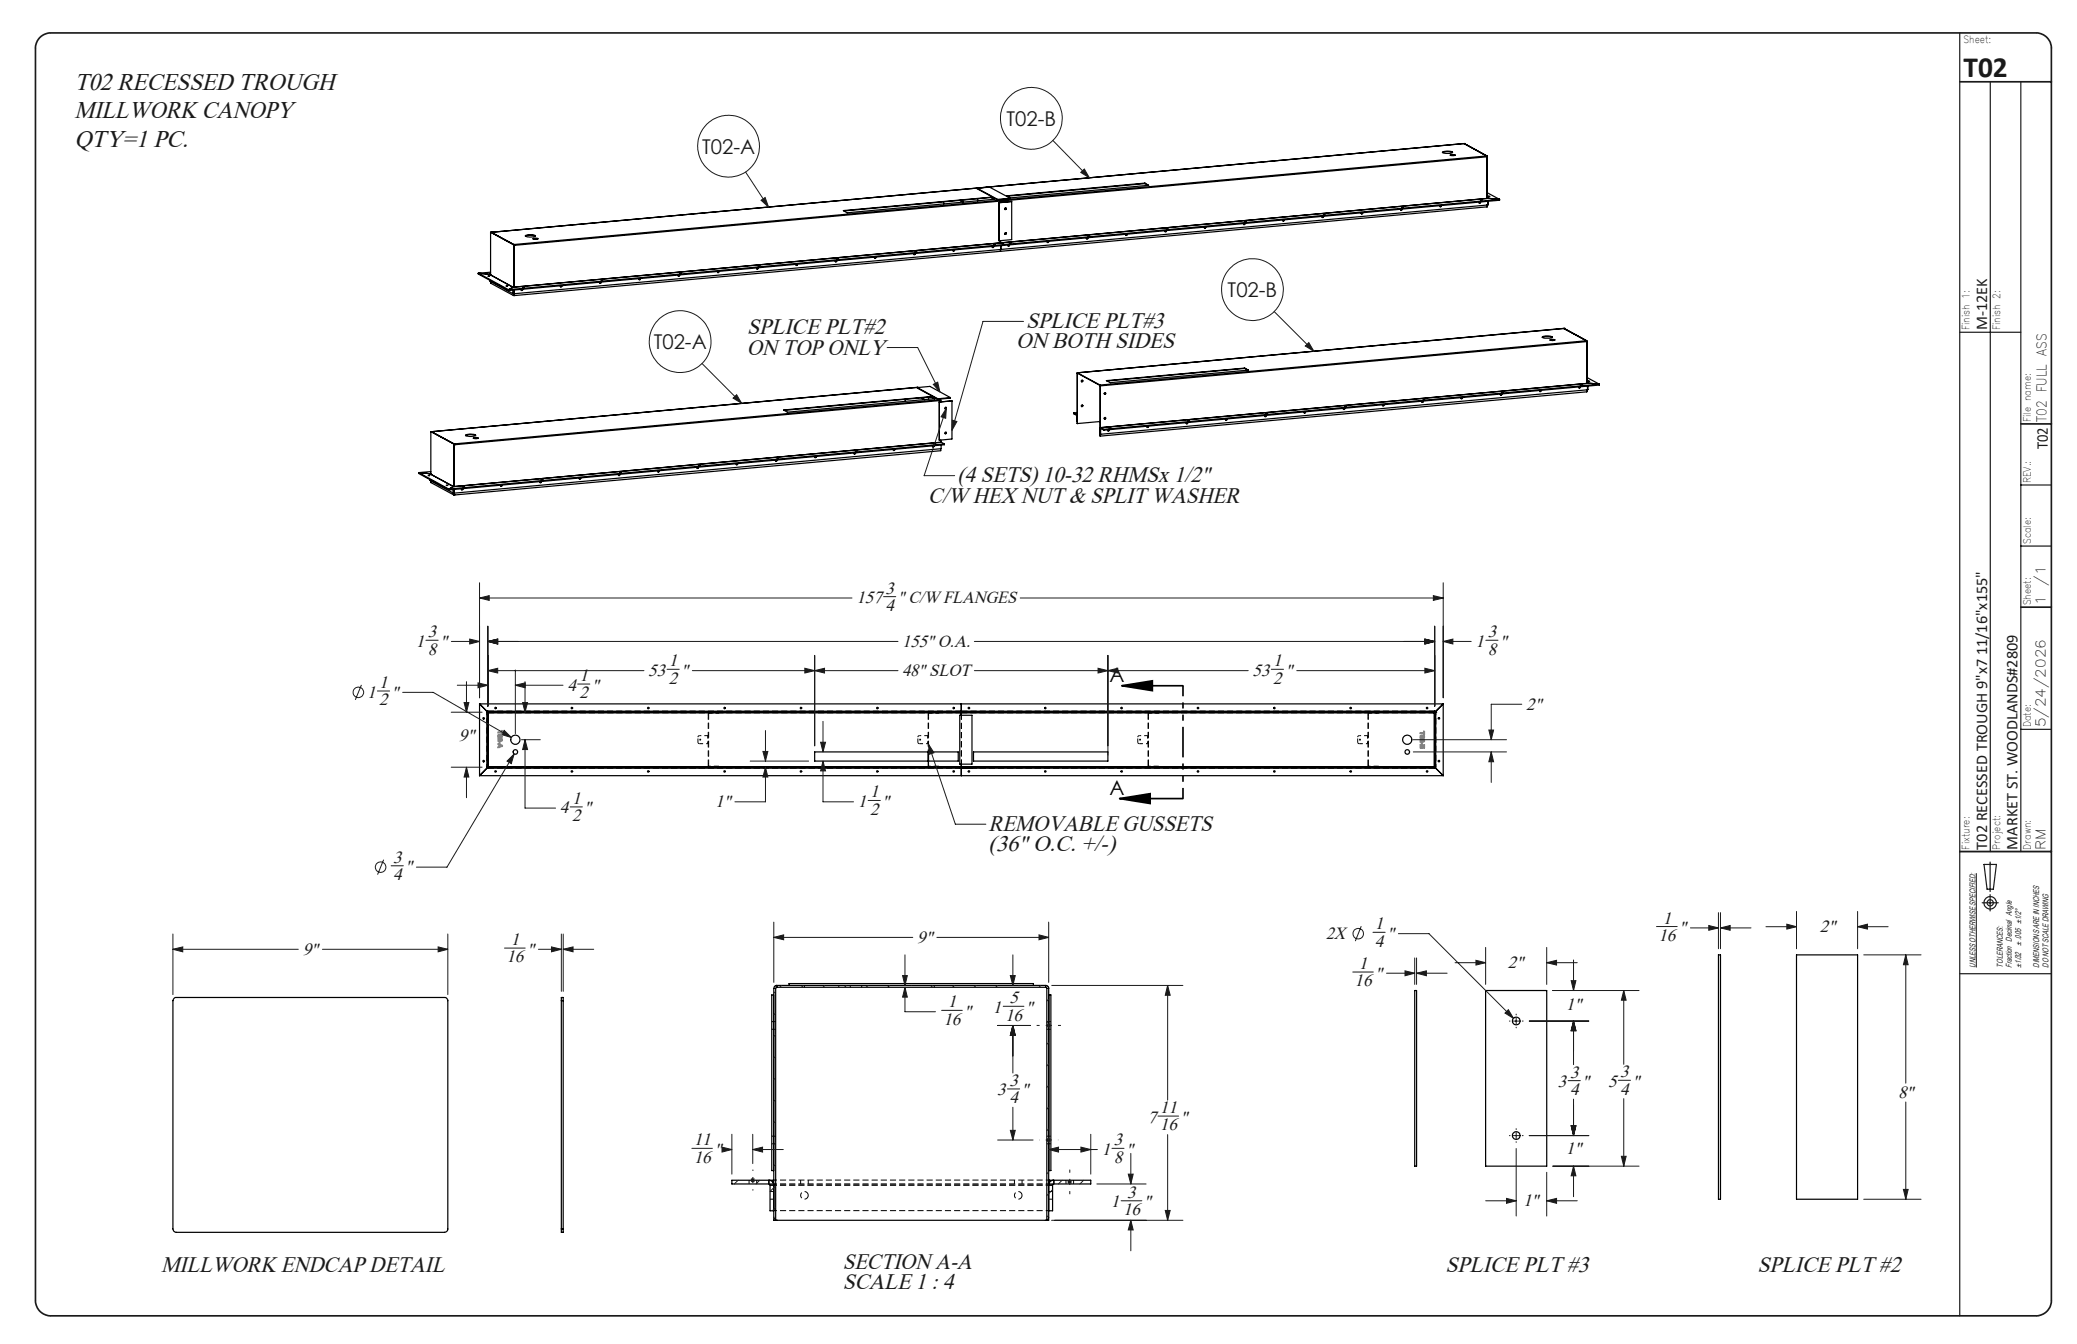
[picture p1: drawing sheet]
<svg xmlns="http://www.w3.org/2000/svg" width="432mm" height="279mm" viewBox="0 0 432 279" stroke-linecap="round" stroke-linejoin="round" font-family="sans-serif">
<defs><g id="words">
<text font-size="6.1" fill="#191924" x="408.2" y="16.1">T02</text>
<g font-size="5.1" fill="#191924">
<text x="15.5" y="18.7">T02 RECESSED TROUGH</text>
<text x="15.5" y="24.6">MILLWORK CANOPY</text>
<text x="15.5" y="30.5">QTY=1 PC.</text>
</g>
<g font-size="4.7" fill="#191924">
<text x="155.3" y="69.5">SPLICE PLT#2</text>
<text x="213.4" y="68.3">SPLICE PLT#3</text>
<text x="155.3" y="73.7">ON TOP ONLY</text>
<text x="211.3" y="72.4">ON BOTH SIDES</text>
<text x="199" y="100.3">(4 SETS) 10-32 RHMSx 1/2&quot;</text>
<text x="193" y="104.5">C/W HEX NUT &amp; SPLIT WASHER</text>
<text x="205.5" y="172.8">REMOVABLE GUSSETS</text>
<text x="205.5" y="177">(36&quot; O.C. +/-)</text>
<text x="175.2" y="263.9">SECTION A-A</text>
<text x="33.5" y="264.3">MILLWORK ENDCAP DETAIL</text>
<text x="175.2" y="268.1">SCALE 1 : 4</text>
<text x="300.5" y="264.3">SPLICE PLT #3</text>
<text x="365.4" y="264.3">SPLICE PLT #2</text>
</g>
<g font-size="4.2" fill="#191924">
<text x="209.3" y="26.2">T02-B</text>
<text x="146" y="31.9">T02-A</text>
<text x="255.2" y="61.8">T02-B</text>
<text x="135.9" y="72.6">T02-A</text>
</g>
<g font-size="4.2">
<text x="230.6" y="141.7">A</text>
<text x="230.6" y="165.2">A</text>
</g>
<g font-size="3.7" fill="#191924">
<text x="178" y="125.4">157</text>
<text x="184.1" y="123.4">3</text>
<text x="186.6" y="125.4">&quot; C/W FLANGES</text>
<text x="184.1" y="127">4</text>
<text x="86.4" y="134.5">1</text>
<text x="89" y="136.1">8</text>
<text x="89" y="132.5">3</text>
<text x="91.5" y="134.5">&quot;</text>
<text x="187.6" y="134.5">155&quot; O.A.</text>
<text x="306.8" y="134.5">1</text>
<text x="309.3" y="132.5">3</text>
<text x="309.3" y="136.1">8</text>
<text x="311.8" y="134.5">&quot;</text>
<text x="78.9" y="143">1</text>
<text x="118" y="143.6">4</text>
<text x="120.5" y="141.6">1</text>
<text x="123" y="143.6">&quot;</text>
<text x="134.8" y="140.5">53</text>
<text x="139.1" y="138.5">1</text>
<text x="139.1" y="142.1">2</text>
<text x="141.6" y="140.5">&quot;</text>
<text x="187.5" y="140.5">48&quot; SLOT</text>
<text x="260.4" y="140.5">53</text>
<text x="264.7" y="138.5">1</text>
<text x="264.7" y="142.1">2</text>
<text x="267.2" y="140.5">&quot;</text>
<text x="76.3" y="145">1</text>
<text x="78.9" y="146.6">2</text>
<text x="81.4" y="145">&quot;</text>
<text x="120.5" y="145.2">2</text>
<text x="317.3" y="147.5">2&quot;</text>
<text x="95.4" y="154">9&quot;</text>
<text x="118.9" y="167.1">1</text>
<text x="148.7" y="167.8">1&quot;</text>
<text x="178.4" y="167.8">1</text>
<text x="180.9" y="165.8">1</text>
<text x="183.4" y="167.8">&quot;</text>
<text x="116.4" y="169.1">4</text>
<text x="118.9" y="170.7">2</text>
<text x="121.5" y="169.1">&quot;</text>
<text x="180.9" y="169.4">2</text>
<text x="81.7" y="179.4">3</text>
<text x="81.7" y="183">4</text>
<text x="84.2" y="181.4">&quot;</text>
<text x="106.2" y="196.5">1</text>
<text x="190.7" y="196">9&quot;</text>
<text x="275.7" y="195.2">2X</text>
<text x="285.8" y="193.2">1</text>
<text x="285.8" y="196.8">4</text>
<text x="288.4" y="195.2">&quot;</text>
<text x="344.8" y="195.6">16</text>
<text x="345.7" y="192">1</text>
<text x="349.1" y="194">&quot;</text>
<text x="378.3" y="193.7">2&quot;</text>
<text x="62.9" y="198.5">9&quot;</text>
<text x="105.3" y="200.1">16</text>
<text x="109.6" y="198.5">&quot;</text>
<text x="282.5" y="201.4">1</text>
<text x="285.9" y="203.4">&quot;</text>
<text x="313.5" y="201.2">2&quot;</text>
<text x="197" y="209.4">1</text>
<text x="209.8" y="208.6">5</text>
<text x="281.6" y="205">16</text>
<text x="325.5" y="209.9">1&quot;</text>
<text x="196.2" y="213">16</text>
<text x="200.4" y="211.4">&quot;</text>
<text x="206.4" y="210.5">1</text>
<text x="209" y="212.2">16</text>
<text x="213.3" y="210.5">&quot;</text>
<text x="207.3" y="227.7">3</text>
<text x="209.8" y="225.7">3</text>
<text x="212.4" y="227.7">&quot;</text>
<text x="323.9" y="226">3</text>
<text x="326.4" y="227.6">4</text>
<text x="326.4" y="224">3</text>
<text x="328.9" y="226">&quot;</text>
<text x="334.3" y="225.9">5</text>
<text x="336.8" y="223.9">3</text>
<text x="336.8" y="227.5">4</text>
<text x="339.4" y="225.9">&quot;</text>
<text x="209.8" y="229.3">4</text>
<text x="238.6" y="233.4">7</text>
<text x="241.1" y="231.4">11</text>
<text x="245.4" y="233.4">&quot;</text>
<text x="394.6" y="228.2">8&quot;</text>
<text x="144.2" y="238.1">11</text>
<text x="231.6" y="238.1">3</text>
<text x="241.1" y="235">16</text>
<text x="325.5" y="239.9">1&quot;</text>
<text x="144.2" y="241.7">16</text>
<text x="148.5" y="240.1">&quot;</text>
<text x="229" y="240.1">1</text>
<text x="231.6" y="241.7">8</text>
<text x="234.1" y="240.1">&quot;</text>
<text x="231" y="251">1</text>
<text x="234.4" y="249">3</text>
<text x="237.8" y="251">&quot;</text>
<text x="316.6" y="250.7">1&quot;</text>
<text x="233.5" y="252.6">16</text>
</g>
<g font-size="3.4" fill="#191924">
<text x="413.1" y="68.7" transform="rotate(-90 413.1 68.7)">M-12EK</text>
<text x="425.7" y="93.4" transform="rotate(-90 425.7 93.4)">T02</text>
<text x="413.1" y="176.6" transform="rotate(-90 413.1 176.6)">T02 RECESSED TROUGH 9&quot;x7 11/16&quot;x155&quot;</text>
<text x="419.4" y="176.6" transform="rotate(-90 419.4 176.6)">MARKET ST. WOODLANDS#2809</text>
</g>
<g font-size="2.8" fill="#191924">
<text x="425.5" y="87.7" transform="rotate(-90 425.5 87.7)">T02 FULL ASS</text>
<text x="425.2" y="125.8" transform="rotate(-90 425.2 125.8)">1</text>
<text x="425.2" y="121.7" transform="rotate(-90 425.2 121.7)">/1</text>
<text x="425.2" y="151.2" transform="rotate(-90 425.2 151.2)">5/24/2026</text>
<text x="425.2" y="176.6" transform="rotate(-90 425.2 176.6)">RM</text>
</g>
<g font-size="2.1" fill="#191924">
<text x="408.2" y="8.9">Sheet:</text>
<text x="409.5" y="68.7" transform="rotate(-90 409.5 68.7)">Finish 1:</text>
<text x="415.8" y="68.7" transform="rotate(-90 415.8 68.7)">Finish 2:</text>
<text x="422.2" y="87.7" transform="rotate(-90 422.2 87.7)">File name:</text>
<text x="422.2" y="100.4" transform="rotate(-90 422.2 100.4)">REV.:</text>
<text x="422.2" y="113.1" transform="rotate(-90 422.2 113.1)">Scale:</text>
<text x="422.2" y="125.8" transform="rotate(-90 422.2 125.8)">Sheet:</text>
<text x="422.2" y="151.2" transform="rotate(-90 422.2 151.2)">Date:</text>
<text x="409.5" y="176.6" transform="rotate(-90 409.5 176.6)">Fixture:</text>
<text x="415.8" y="176.6" transform="rotate(-90 415.8 176.6)">Project:</text>
<text x="422.2" y="176.6" transform="rotate(-90 422.2 176.6)">Drawn:</text>
</g>
<g font-size="1.7" fill="#191924">
<text x="420.2" y="196.6" transform="rotate(-90 420.2 196.6)">± .005 ±1/2°</text>
<text x="410.7" y="201.1" transform="rotate(-90 410.7 201.1)">UNLESS OTHERWISE SPECIFIED:</text>
<text x="416.4" y="201.1" transform="rotate(-90 416.4 201.1)">TOLERANCES:</text>
<text x="418.3" y="201.1" transform="rotate(-90 418.3 201.1)">Fraction Decimal Angle</text>
<text x="420.2" y="201.1" transform="rotate(-90 420.2 201.1)">±1/32</text>
<text x="424" y="201.1" transform="rotate(-90 424 201.1)">DIMENSIONS ARE IN INCHES</text>
<text x="425.9" y="201.1" transform="rotate(-90 425.9 201.1)">DO NOT SCALE DRAWING</text>
</g>
</g></defs>
<g fill="none" stroke="#191924" stroke-width=".21">
<path d="M155 35.8l4.8 7.2M218.9 29.2l7.6 7.8M224.7 35.8l.7-.7 1.1 1.9zM158.2 41.6l.9-.5 .7 1.9zM145.9 75.6l8.3 8.3M184.4 72.2h6.4l4.6 9.3M194 79.9l.9-.5 .5 2.1zM212.8 66.8h-8.4l-6.5 22.7M264.9 64.8l8.3 8.2M271.4 71.9l.7-.7 1.1 1.8zM152.4 82.8l.7-.7 1.1 1.8zM196.7 84.9l-.1 2.1-.9-.4z"/>
<path d="M196.7 84.9l-4.6 14h6.4M198 87.3l.9 .3-1 1.9zM88.5 133.1h2.6M93.8 133.3h5.9M97.6 132.9l2.1 .4-2.1 .6zM99.7 124.3l2-.5v1zM99.7 121.1v24M99.7 124.3h77.4M101.4 133.3l2.1-.4v1zM101.4 139.4l2.1-.5v1zM101.4 130.2v16.6M101.4 133.3h85.3"/>
<path d="M101.4 139.4h32.5M107.1 139.3v13.2M138.7 139.1h2.5M143.9 139.4h42.8M167.3 138.9l2.1 .5-2.1 .5zM169.4 139.4l2-.5v1zM169.4 136.2v18.8M183.7 124h2.5M202.6 133.3h95.7M202.6 139.4h56.9M212.1 124.3h87.9M228.3 138.9l2 .5-2 .5z"/>
<path d="M230.3 139.4l2.1-.5v1zM230.3 136.2v20.8M264.3 139.1h2.5M269.6 139.4h28.7M296.2 132.9l2.1 .4-2.1 .6zM296.2 138.9l2.1 .5-2.1 .5zM298 123.8l2 .5-2 .5zM298.3 130.2v16.6M300 133.3l2-.4v1zM300 133.3h5.9M300 121.1v24M308.9 133.1h2.5"/>
<path d="M75.1 142.4l-1.2 3.1M78.5 143.7h2.5M83.7 143.9h6.4l16.2 9.4M93.8 148.1h6.4M93.8 159.5h6.4M95.1 142.5h6.3M96.5 146h1l-.5 2.1zM97 159.5l.5 2h-1zM97 141.7v6.4M97 159.5v6.3M99.4 142l2 .5-2 .5zM104.8 151.8l1.5 1.5-2-.6z"/>
<path d="M105.4 158.2l1.5-1.5-.6 2.1zM106.9 156.7l-14 23.6h-6.3M107.1 142.5l2.1-.5v1zM107.1 142.5h10M108.4 153.8h3.9M108.7 146h1l-.6 2.1zM109.1 153.8l.6 2h-1zM109.1 153.8v14.2h6.4M109.1 141.7v6.4M120.1 142.2h2.5M156 158.2h12.1M158.6 156.2h1l-.5 2z"/>
<path d="M159.1 159.5l.5 2h-1zM159.1 159.5v7.2h-6.3M159.1 151.9v6.3M170.6 154.3h1l-.5 2zM171.1 158.2l.5 2.1h-1zM171.1 158.2v8.5h6.3M171.1 150v6.3M193 154.7l1.2 1.8-1 .3zM193 154.7l5.6 16.6h6.4M293.8 156.3h19.4M293.8 153.8h19.4M309.5 151.8h1l-.5 2z"/>
<path d="M310 156.3l.5 2.1h-1zM310 156.3v6.4M316.4 146.4h-6.4v7.4M79.8 178.7l-1.3 3.1M81.3 180h2.6M118.5 167.7h2.6M180.5 166.4h2.5M35.9 197.3l2.1-.5v1.1zM35.9 194.2v12.6M35.9 197.3h26.1M67 197.3h26.1M91.1 196.8l2 .5-2 .6z"/>
<path d="M93.1 194.2v12.6M104.9 197.1h4.3M111.9 197.3h4.8M114.7 196.8l2 .5-2 .6zM116.7 194.2v11.9M117.1 197.3l2-.5v1.1zM117.1 197.3h6.3M117.1 194.2v11.9M160.9 194.9l2-.6v1.1zM160.9 191.7v12.5M160.9 194.9h28.9M188.1 198.5v6.4"/>
<path d="M194.8 194.9h23.2M210.6 198.5v6.4M216 194.3l2 .6-2 .5zM218 191.7v12.5M283 192.5l-1.2 3.2M285.4 193.8h2.6M290.7 194.1h6.4l17.5 17.6M294.1 199.1v5.5M294.5 199.1v5.5M306.8 199.6l2.1 .5-2.1 .5zM308.9 197v7.6M321.6 197v7.6"/>
<path d="M327.1 199.6v6.3M344.4 192.6h4.3M351.4 192.9h5.9M355.2 192.4l2.1 .5-2.1 .5zM357.3 189.7v7.5M357.7 192.9l2-.5v1zM357.7 189.7v7.5M357.7 192.9h6.3M367.1 192.7h6.4M371.5 192.1l2 .6-2 .4zM373.5 189.5v7.7M386.2 192.7l2-.6v1z"/>
<path d="M386.2 189.5v7.7M386.2 192.7h6.3M387.5 198.5h11.9M396.2 198.5l.5 2.1h-1zM396.2 198.5v26.7M410.9 181.5v19.6M161.3 206.1l-.4 .4M161.3 210.6l-.4 .4M161.3 215.1l-.4 .4M161.3 219.6l-.4 .4M162.5 204.9l-.4 .3M167 204.9l-.4 .3"/>
<path d="M171.5 204.9l-.4 .3M176 204.9l-.4 .3M180.5 204.9l-.4 .3M185 204.9l-.4 .3M187.6 202.8h1l-.5 2.1zM188.1 205.2l.5 2.1h-1zM188.1 205.2v5.1h6.4M189.4 204.9h.1M193.9 204.9l-.4 .3M195.8 210h4.3M198.4 204.9l-.4 .3M202.9 204.9l-.4 .3"/>
<path d="M207.4 204.9l-.4 .3M207.4 213.2h6.8M208.6 209.2h4.3M210 202.8h1.1l-.5 2.1zM210.6 213.2l.5 2h-1.1zM210.6 213.2v9.9M211.9 204.9h-.1M216.4 204.9l-.4 .3M217.5 213.2h1M217.7 212.8l.7 .7M218 207.7l-.4 .4M218 212.2l-.4 .4"/>
<path d="M218 216.7l-.4 .4M218 212.7v1M218.4 212.8l-.7 .7M218.7 204.9h27.2M242.7 204.9l.6 2h-1zM242.7 204.9v23.8M281.2 202.1h4.3M288.3 202.3h5.8M292.1 201.8l2 .5-2 .5zM294.5 202.3l2-.5v1zM294.5 202.3h6.3M302.5 200.1h6.4"/>
<path d="M312.9 210.6l.7-.7 1 1.8zM313.8 212.3h.1M314.6 212.3h1.2M315.2 210.8v.2M315.2 211.6v1.3M315.2 213.5v.2M316.5 212.3h.2M317.9 212.3h12.4M321.6 200.1l2-.5v1zM321.6 200.1h6.3M322.8 205.9h17.9M326.6 203.9h1l-.5 2z"/>
<path d="M327.1 212.3l.5 2h-1zM327.1 212.3v9M337.6 205.9l.5 2h-1zM337.6 205.9v15.4M143.8 238.7h4.3M150.1 238.5l2.1 .5-2.1 .5zM150.8 239h1.4M152.2 235.8v8.3M156.5 239l2-.5v1zM156.5 235.8v6.1M156.5 239h6.3M161.3 224l-.4 .4"/>
<path d="M161.3 228.6l-.4 .4M161.3 233l-.4 .4M161.3 237.5l-.4 .4M207.4 237h7.4M209.4 226.4h2.6M210 235h1.1l-.5 2zM210.6 230.2v6.8M217.5 237h1M217.7 236.6l.7 .7M218 239l2.1-.5v1zM218 221.2l-.4 .4M218 225.7l-.4 .4"/>
<path d="M218 230.2l-.4 .4M218 234.7l-.4 .4M218 236.5v1M218 239h10.1M218.4 236.6l-.7 .7M224.7 238.5l2.1 .5-2.1 .5zM226.8 235.8v8.3M231.2 238.7h2.5M235.1 239.8v6.3M240.7 232h4.3M242.7 235.9v17.8M313.8 236.1h.1"/>
<path d="M314.6 236.1h1.2M315.2 234.6v.2M315.2 235.4v1.3M315.2 237.3v.2M315.2 238.8v14M316.5 236.1h.2M317.9 236.1h12.4M326 224.6h2.5M326.6 234h1l-.5 2.1zM327.1 228.5v7.6M336.4 224.6h2.6M337.6 228.4v14"/>
<path d="M396.2 229.1v20.2M153.5 245.4l-.9 .7M156 245.4h1M156.1 245l.7 .7M156.5 244.8v1.1M156.8 245l-.7 .7M157.9 245.4l-.7 .7M161.3 242l-.4 .4M161.3 246.5l-1.2 1.2M161.3 251l-.7 .7M218 243.6l-.4 .4M218 252.6l-.4 .4"/>
<path d="M218.6 253.7h27.3M218.8 247.3l-1.2 1.2M220.8 245.4l-.8 .7M221.9 245.7h1M222 245.4l.7 .7M222.4 245.2v1M222.7 245.4l-.7 .7M225.3 245.4l-.8 .7M228 246.1h10.3M233.1 249.6h4.3M234.6 244.1h1l-.5 2zM235.1 253.7l.5 2h-1z"/>
<path d="M235.1 253.7v6.3M242.3 251.6h1l-.6 2.1zM308.9 249.6h6.3M313.2 249.1l2 .5-2 .6zM321.6 249.6l2-.5v1.1zM321.6 243.7v9.1M321.6 249.6h6.3M322.8 242.4h17.9M327.1 242.4l.5 2h-1zM327.1 242.4v6.4M337.1 240.4h1l-.5 2zM387.5 249.3h11.9"/>
<path d="M395.7 247.3h1l-.5 2z"/>
<circle cx="151.5" cy="30.4" r="6.4"/>
<circle cx="214.4" cy="24.6" r="6.4"/>
<circle cx="141.4" cy="71" r="6.4"/>
<circle cx="260.4" cy="60.2" r="6.4"/>
<circle cx="74.5" cy="143.9" r="1.09"/>
<circle cx="79.1" cy="180.3" r="1.09"/>
<circle cx="282.4" cy="194.1" r="1.08"/>
</g>
<g fill="none" stroke="#191924" stroke-width=".25">
<path d="M407.4 6.8v266.7M413.8 17v160M420.1 17v160M407.4 69.1h12.7M420.1 113.5h6.4M420.1 100.8h6.4M420.1 151.6h6.4M407.4 177h19.1M412.5 179.7h2.5l-.6 5.2h-1.3zM413.7 179.2v6.1M412.1 187.7h3.3M413.7 186v3.4"/>
<path d="M407.4 202.4h19.1"/>
<circle cx="413.7" cy="187.7" r=".66"/>
<circle cx="413.8" cy="187.7" r="1.29"/>
</g>
<path d="M8.2 7.9a3.3 3.3 0 0 1 2.3-1.1h412.8a3.2 3.2 0 0 1 3.2 3.2v260.4a3.2 3.2 0 0 1-3.2 3.1h-412.8a3.2 3.2 0 0 1-3.1-3.1v-260.4a3.2 3.2 0 0 1 .8-2.1zM407.4 17h19.1M420.1 88.1h6.4M420.1 126.2h6.4M407.4 177h19.1" fill="none" stroke="#191924" stroke-width=".35"/>
<g fill="none" stroke="#000" stroke-width=".25">
<path d="M203.1 39.1l4.3 2.4M203.1 39.1l2.6-.2 4.3 2.3M203.1 39.1l4.3 2.5M203.2 39.1h.1M203.2 39.1l-101.1 9.2M238 38.1v.1M238 38.2l-28.6 2.6M238 38.2l.7 .3M299.9 31.6a2.28 2.28 0 0 1 2.1 .1l-.6 .2h-.8zM299.9 31.7l.8-.2 1.3 .2M301.5 32.2h1l-.8 .1zM301.5 32.3h1"/>
<path d="M304.4 29.8h.1M304.4 29.8l-101.2 9.3M304.4 29.8l4.7 2.6M309.1 32.4v.2M309.1 32.4l-101.1 9.2M309.1 32.4h.1M309.1 32.4l.1 .2M309.1 32.6l-101.1 9.2M309.1 32.6v8.7M309.1 32.6h.1M309.2 32.6v8.6M99.4 56.8l6.3 3.4"/>
<path d="M99.4 56.8l2.6 .2M99.4 56.8v.2l6.3 3.4M101.4 57.4h.4zM101.8 57l4.8 2.7M101.8 57h.2M101.8 58.3v.1l4.8 2.6M101.9 57h.1M102 58.5v.4l4.7 2.5 .1-.1M102 56.6l-2.6 .2M102 48.3v8.9M102 48.3h.1M102 48.3l4.7 2.6"/>
<path d="M102.1 48.3h.1M102.1 48.3l4.7 2.5M105.2 59.4l.3 .1zM106.6 59.7h.1M106.7 50.9l.1 .1M106.8 59.7l-1.1 .5M106.8 59.7h-.2M106.8 51v8.7M106.8 59.7h.1M106.8 50.8l.1 .2M106.8 50.8h.1M106.8 50.8l-.1 .1"/>
<path d="M106.9 51h.1M106.9 59.7h.1M106.9 51v8.7M106.9 51h-.1M108.6 59.7h.4zM109.2 49.1l.7-.2 1.4 .2M109.3 49l.1-.1a3 3 0 0 1 1.9 .1 1.22 1.22 0 0 1-1.4 .2l-.6-.1zM110.8 49.6l.6-.1 .5 .1-.8 .1zM110.8 49.7h1M116.7 59.4l-.2 .2M116.8 59.4v.2a.16 .16 0 0 1-.2 .1 .16 .16 0 0 1-.1-.3M124.9 58.6l-.2 .3"/>
<path d="M125 58.2h.3zM125 58.6v.2a.17 .17 0 0 1-.3 .1 .17 .17 0 0 1 0-.2M133.1 57.9l-.2 .2M133.1 57.9v.1a.17 .17 0 0 1-.2 .2 .17 .17 0 0 1-.1-.3M141.2 57.2l-.2 .2M141.3 56.7h.3zM141.3 57.2v.1a.16 .16 0 0 1-.2 .1 .16 .16 0 0 1-.1-.2M149.2 56.4v.2a.17 .17 0 0 0 .2 0 .17 .17 0 0 0 0-.2l-.2 .3M157.6 55.7l-.3 .2M157.6 55.2h.3zM157.6 55.7a.16 .16 0 0 1-.1 .3 .18 .18 0 0 1-.2-.3M165.5 54.9v.1a.17 .17 0 0 0 .2 .2 .17 .17 0 0 0 .1-.3"/>
<path d="M165.7 54.9l-.2 .2M173.6 54.2a.16 .16 0 0 0 .2 .2 .16 .16 0 0 0 .1-.2l-.2 .2M173.9 53.7l.4 .1zM175.3 43.8l30.7-2.8 .8 .4-30.7 2.8zM181.8 53.4v.1a.17 .17 0 0 0 .2 .2 .17 .17 0 0 0 .1-.3M182 53.4l-.2 .3M190 52.7a.16 .16 0 0 0 .1 .3 .18 .18 0 0 0 .2-.3M190.2 52.7l-.2 .2M190.3 52.2l.3 .1zM196.2 42v.4M198.4 52l-.2 .2M198.4 51.9v.2a.17 .17 0 0 1-.2 .1 .17 .17 0 0 1-.1-.2"/>
<path d="M199.6 41.7l.6 .3M199.6 41.7l.7 .3M203.2 41.3v.5M206 41.1l-30.5 2.8M206 41v.1M206 41.1l.7 .4M206.5 51.2l-.2 .2M206.6 50.8h.3zM206.6 51.2v.2a.16 .16 0 0 1-.3 .1 .16 .16 0 0 1 0-.2v-.1M207.4 41.5v.1M207.7 42.1v8M207.7 42.1v.1"/>
<path d="M207.7 42.2v7.9M207.8 41.5l.2 .1M208 41.6v.2M208 41.6l-101.2 9.2M208 41.8v.3M208 50v.5M208 51.9v.3M208 41.8l-101.1 9.2M208 52.2l-101.1 9.3M208.1 51.9l-101.5 9.1M208.1 51v.9M208.1 50.5l-101.2 9.2"/>
<path d="M208.1 50.5l.6 .3M208.7 50.8l-103 9.4M208.7 50.8v.2M208.7 51l-103 9.4M209.1 43.2v.2l-.2 .1M209.1 48.4v.2l-.2 .1M209.1 48.4v.2l-.1 .1zM209.1 43.3v.2l-.1 .1zM209.3 40.7l28.7-2.6 .8 .4-28.7 2.6zM209.5 50.9v.1a.18 .18 0 0 0 .3 .2 .17 .17 0 0 0 0-.3l-.2 .3M209.8 50.5h.4zM210 41.2l-2.6 .3"/>
<path d="M210 41.2v.1l-2.6 .3M210.3 41.9v7.9l-2.6 .3M210.3 41.9l-2.6 .3M210.3 41.9l-2.6 .2M217.9 50.2l-.2 .2M218 50.2v.1a.17 .17 0 0 1-.2 .1 .17 .17 0 0 1-.1-.2M225.9 49.4l.1 .3 .2-.3M226.1 49.4l-.2 .2M226.2 49h.3zM234 48.7a.16 .16 0 0 0 .2 .2 .16 .16 0 0 0 .1-.2l-.2 .2M242.2 47.9v.1a.17 .17 0 0 0 .2 .2 .17 .17 0 0 0 .1-.3M242.4 47.9l-.2 .3"/>
<path d="M242.5 47.5h.3zM250.6 47.2l-.2 .2M250.6 47.2v.2a.17 .17 0 0 1-.2 0 .17 .17 0 0 1 0-.2M258.8 46.5l-.2 .2M258.8 46h.4zM258.8 46.4v.2a.16 .16 0 0 1-.2 .1 .16 .16 0 0 1-.1-.2h.1M266.9 45.7l-.2 .2M267 45.7l-.1 .3-.2-.1v-.2M275.1 44.9l-.2 .3M275.1 44.5h.4zM275.1 44.9v.3a.17 .17 0 0 1-.2 0 .17 .17 0 0 1-.1-.2M283 44.2v.1a.17 .17 0 0 0 .2 .2 .17 .17 0 0 0 .1-.3l-.3 .2"/>
<path d="M291.4 43.5l-.2 .2M291.4 43h.4zM291.5 43.5v.1a.16 .16 0 0 1-.2 .1 .16 .16 0 0 1-.2-.1l.1-.1M299.6 42.7l-.2 .3M299.6 42.7v.1a.17 .17 0 0 1-.1 .2 .17 .17 0 0 1-.2-.2M307.7 42l-.2 .2M307.8 41.5l.3 .1zM307.8 42v.1a.16 .16 0 0 1-.2 .2 .16 .16 0 0 1-.1-.3M309.1 42.6v.4M309.1 43l-101.1 9.2M309.1 42.9h.1M309.2 42.9l-.1 .1"/>
<path d="M309.2 42.6v.3M309.2 41.2l2.5 .3M309.2 40.1l2.5 1.4M309.2 41.1l.2 .1h-.2M309.2 41.2h.1M309.3 41.8v.8l-101.2 9.3M309.3 41.2h.1M309.3 41.2l-101.2 9.3M309.4 40.8l.3 .1zM309.4 41.8v.8h-.1M311.7 41.5v.1l-103 9.4M311.7 41.5l-103 9.3"/>
<path d="M105.7 60.2v.2M106.6 60.3v.7M106.8 61.4h.1M106.8 61.3v.1M106.8 60.3v1M106.8 61.4l.1 .1M106.9 60.3v1.2M108.6 60.1l-.2 .3M108.6 60.1v.2a.17 .17 0 0 1-.2 .1 .17 .17 0 0 1-.1-.3M223.9 77.6h.1M224 77.5l-.1 .1M224 77.6h.1"/>
<path d="M224 77.5l-.1 10.6M224 77.6l4.7 2.6M224 77.5l4.7 2.5M225 79.1l.1 .1-.2 .1M230 79.1l28.8-2.6 .7 .4-28.7 2.7zM258.8 76.5v.1M258.8 76.6l-28.6 2.6M258.8 76.6l.6 .3M320.6 70.1l.6-.1h1l.5 .1M320.7 70l.4-.1a1.94 1.94 0 0 1 1.6 .2l-.4 .2a2.19 2.19 0 0 1-1.7-.2zM322.3 70.6l1 .1-.6 .1-.4-.1zM323.2 70.7h-.9"/>
<path d="M325.1 68.3l-101.1 9.2M325.1 68.3l4.7 2.5M325.2 68.3h.1M325.2 68.3h-.1M325.2 68.3l4.7 2.5M328.5 80h.4zM329.8 70.8l.1 .2M329.8 70.8l-101.1 9.2M329.8 70.8h.1M329.9 70.8l.1 .2M329.9 71l-101.2 9.2M329.9 71v8.7"/>
<path d="M329.9 71h.1M330 71v8.7M330 79.5l.2 .1h-.2l2.5 .3M330 78.5l2.5 1.4M330 79.6l.1 .1M330 79.6l2.5 .3M330 79.6v.1M330.1 79.7h.1M330.1 79.7l-101.3 9.2M330.1 79.3l.4-.1zM332.5 79.9v.1l-103 9.4M332.5 79.9l-103 9.4"/>
<path d="M87 98.2l6.3 3.5M87 98.2l2.6 .3M87 98.2v.2l6.3 3.4M89 98.8l.4 .1zM89.4 98.5l4.8 2.6M89.4 98.5h.2M89.4 99.7v.2l4.8 2.6M89.5 98.4h.1M89.5 98.4v.1M89.6 100v.3l4.7 2.6 .1-.1M89.6 98l-2.6 .2M89.6 89.7v8.9"/>
<path d="M89.6 89.7h.1M89.6 89.7l4.7 2.6M89.7 89.7h.1M89.7 89.7l4.7 2.6M94.3 92.3l.1 .2M94.3 92.3h.1M94.4 92.5v8.6M94.4 92.3v.2M94.4 92.3h.1M94.4 92.5h.1M96.8 90.5a2.22 2.22 0 0 1 2.1 0l-1.3 .2zM96.8 90.5l.6-.2 1.5 .2"/>
<path d="M98.4 91.1l.7-.2 .3 .2-.7 .1zM98.4 91.1h1M112.5 99.7h.4zM120.6 99.3l-.2 .3M120.7 99.3v.2a.17 .17 0 0 1-.2 .1 .17 .17 0 0 1-.1-.2M128.8 98.6l-.2 .2M128.8 98.2h.4zM128.9 98.6v.1a.16 .16 0 0 1-.2 .2 .16 .16 0 0 1-.1-.3M136.7 97.9v.1a.18 .18 0 0 0 .2 .1 .18 .18 0 0 0 .1-.2l-.2 .2M144.9 97.1v.1a.16 .16 0 0 0 .2 .2 .16 .16 0 0 0 .1-.3M145.1 97.1l-.2 .2M145.2 96.7h.3z"/>
<path d="M153.1 96.4h-.1a.17 .17 0 0 0 .2 .2 .17 .17 0 0 0 .2-.2M153.3 96.4l-.2 .2M161.2 95.6l.1 .3 .2-.3-.2 .2M161.5 95.2h.4zM162.9 85.2l30.7-2.8 .8 .5-30.7 2.8zM169.4 94.9a.16 .16 0 0 0 .1 .2 .16 .16 0 0 0 .2-.2M169.6 94.9l-.2 .2M177.8 94.2l-.2 .2M177.8 93.7h.4zM177.8 94.1l-.1 .3h-.1v-.2M185.7 93.4v.1a.17 .17 0 0 0 .2 .2 .17 .17 0 0 0 .1-.3l-.3 .2M188.2 83v.4"/>
<path d="M190.7 80.6l4.3 2.3M190.7 80.6l2.6-.3 4.3 2.4M190.7 80.6l4.3 2.4M190.9 80.6l-101.2 9.1M191.5 82.7l.7 .4M191.6 82.7l.7 .4M193 82.6v.4M193.6 82.4v.1M193.6 82.5l-30.5 2.8M193.6 82.5l.7 .4M194.1 92.6l-.2 .3M194.1 92.2l.4 .1z"/>
<path d="M194.2 92.6l-.1 .3a.16 .16 0 0 1-.2 0 .16 .16 0 0 1 0-.2M195 82.9v.1M195.3 83.6v7.9M195.3 83.6h.1M195.3 83l.2 .1M195.5 83.1l.1 .2M195.5 83.1l-101.1 9.2M195.6 83.3l-101.2 9.2M195.6 93.3v.4l-101.2 9.2M195.6 83.3v.2M195.6 91.5v.4M195.7 92.5v.8l-101.5 9.2"/>
<path d="M195.7 91.9h.1M195.7 91.9l-101.3 9.2M195.7 91.9l.6 .4M196.3 92.3l-103 9.4M196.3 92.3v.2l-103 9.3M196.7 84.7v.1M196.7 89.9v.2h-.2M196.7 84.8l-.2 .2M197.6 82.7l-2.6 .2M197.6 82.7v.1l-2.6 .2M197.9 83.4v7.9l-2.6 .2M197.9 83.4l-2.6 .2"/>
<path d="M223.2 85.8l.6 .4M223.2 85.8v.2l.6 .4M223.8 86.2l.1 .2M223.8 86.4h.1M223.8 86.2v.2M223.8 86.2h.1M223.9 86.4v1.2M223.9 85.8h-.7M223.9 88.1h.1M225 84.2l.1 .2-.2 .1M228.7 80v.2M228.7 80.2h.1"/>
<path d="M228.7 80.2v10.5M228.7 87.6l-4.7 .5M228.7 90.2l.1 .1M228.8 89.1v1.2M228.8 89.1h.1M228.8 88.9v.2M228.8 89.1l.7 .3M228.8 88.9l.7 .4M229.5 89.3v.1M229.8 81.6v.2l-.2 .2M229.8 86.8v.2l-.2 .1M230.3 89.4a.17 .17 0 0 0 .2 .2 .17 .17 0 0 0 .1-.3l-.3 .3"/>
<path d="M230.6 88.9h.3zM238.7 88.6l-.2 .2M238.8 88.6v.1a.16 .16 0 0 1-.2 .2 .16 .16 0 0 1-.2-.2l.1-.1M246.9 87.8l-.2 .3M246.9 87.4h.4zM246.9 87.8v.1a.17 .17 0 0 1-.1 .2 .17 .17 0 0 1-.2-.2M254.8 87.1v.1a.17 .17 0 0 0 .2 .2 .17 .17 0 0 0 .1-.3l-.3 .2M263.2 86.4l-.2 .2M263.2 86.4v.1a.17 .17 0 0 1-.2 .1 .17 .17 0 0 1-.1-.2h.1M271.1 85.6l.1 .3 .2-.3M271.4 85.6l-.3 .2M279.3 84.9a.16 .16 0 0 0 .1 .2 .16 .16 0 0 0 .1-.2l-.2 .2"/>
<path d="M279.5 84.4l.4 .1zM287.4 84.1v.2a.18 .18 0 0 0 .3 .1 .18 .18 0 0 0 0-.3M287.7 84.1l-.2 .2M295.8 83.4l-.2 .2M295.9 82.9h.3zM295.9 83.4v.2a.17 .17 0 0 1-.3 0 .17 .17 0 0 1 0-.2M304 82.6l-.2 .3M304 82.6v.2a.16 .16 0 0 1-.2 .1 .16 .16 0 0 1-.1-.2h.1M312.1 81.9l-.1 .2M312.2 81.5h.3zM312.2 81.9l-.1 .3-.2-.1v-.2M320.3 81.1l-.2 .3"/>
<path d="M320.4 81.1v.3a.17 .17 0 0 1-.3 0 .17 .17 0 0 1 0-.2M328.5 80.4l-.2 .2M328.5 80.4v.1a.16 .16 0 0 1-.2 .2 .16 .16 0 0 1-.1-.2l.1-.1M329.9 81.1v.4M329.9 81.5l-101.2 9.2M329.9 81.3h.1M330 81.3l-.1 .1M330 81.1v.2M330 80.3v.7l-101.2 9.3M330.1 80.3v.7h-.1M92.8 100.9h.3zM93.3 101.7v.1"/>
<path d="M94.2 101.1h.1M94.2 101.7v.8M94.3 102.9h.1M94.4 102.8v.1M94.4 101.1l-1.1 .6M94.4 101.1h-.2M94.4 101.7v1.1M94.4 101.1h.1M94.4 102.9h.1M94.4 101.7v1.2M96.2 101.6l-.2 .2M96.2 101.1l.4 .1z"/>
<path d="M96.2 101.6v.2a.17 .17 0 0 1-.2 0 .17 .17 0 0 1-.1-.2M104.3 100.8l-.2 .3M104.4 100.8v.2a.16 .16 0 0 1-.3 .1 .16 .16 0 0 1 0-.2M112.3 100.1l-.1 .1a.18 .18 0 0 0 .3 .2 .18 .18 0 0 0 0-.3l-.2 .2M99.7 146.3v15M99.7 146.3l1.7 1.8M99.7 146.3h200.3M101.2 159.5h.2M101.4 159.5l-1.7 1.8M101.4 147.8v.3M101.4 159.5v.2M101.4 159.3v.2"/>
<path d="M101.4 148.1v.1M101.4 148.2v11.1M101.4 148.2h196.9M101.4 159.3h.1M101.5 159.4v.1M101.5 148.1v11.3M101.5 159.4h196.7M169.4 156.3h29.8v1.9h-29.8zM192.9 156.3v1.9M193 156.3v1.9M199.5 148.7h2.6v10.2h-2.6zM199.5 148.1h2.6"/>
<path d="M199.5 159.5v.1h2.6v-.1M199.8 159.6v1.7M199.8 159.5h.1M199.8 146.3v1.7M199.8 148.1h.1M199.8 148.1v.6M199.8 158.9v.6M202.4 156.3h27.9v1.9h-27.9zM298.2 148.1v11.3M298.2 159.4v.1M298.2 159.3h.1M298.3 148.1h.2"/>
<path d="M298.3 147.8v.3M298.3 159.5v.2M298.3 148.1v.1M298.3 159.3v.2M298.3 159.5l1.7 1.8M298.3 148.2v11.1M298.3 159.5v.2h-196.9M298.5 148.1h.1M298.5 148.1h-197.3v11.4M298.5 148.1v11.4h-197.3M300 146.3l-1.7 1.8v-.3h-196.9M300 146.3v15"/>
<path d="M99.7 161.3h200.3M357.3 198.5h.4v50.8h-.4zM373.5 198.5h12.7v50.8h-12.7zM36.2 207.6l.3-.2h55.9a.73 .73 0 0 1 .7 .6v47.5a.73 .73 0 0 1-.7 .7h-55.7a.72 .72 0 0 1-.8-.7v-47.5zM116.7 208v-.6h.4v.6M116.7 208h.4M116.7 208v47.5M117.1 208v47.5M160.4 206.8h.4v36.5h-.4zM161.1 205l.3-.1h56a.6 .6 0 0 1 .6 .6v48.2h-.4v-48.2l-.2-.3-56.1 .1v48.4h-.4v-48.2zM164 204.9v-.4h50.8v.4M218.1 206.8h.4v36.5h-.4"/>
<path d="M294.1 205.9h.4v36.5h-.4zM308.9 205.9h12.7v36.5h-12.7zM116.7 255.5v.7h.4v-.7M116.7 255.5h.4M159.8 245.4a1.02 1.02 0 0 1 1.1 1M160.8 245.4v.6M160.8 246.1h.1M160.9 245.4h-8.7v.7l7.8 .1 .1 5.5h.8M161.3 253.6h56.3M218 245.4h8.8v.7l-7.9 .1-.1 5.5h-.8M218 246.1h.1M218.1 245.4v.6"/>
<path d="M219.1 245.4a1.02 1.02 0 0 0-1.1 1"/>
<circle cx="209" cy="43.4" r=".17"/>
<circle cx="209" cy="48.6" r=".17"/>
<circle cx="224.9" cy="79.2" r=".17"/>
<circle cx="196.6" cy="84.9" r=".17"/>
<circle cx="196.6" cy="90" r=".17"/>
<circle cx="224.9" cy="84.4" r=".17"/>
<circle cx="229.7" cy="87" r=".16"/>
<circle cx="229.7" cy="81.8" r=".17"/>
<circle cx="263.4" cy="85.9" r=".13"/>
<circle cx="100.5" cy="149.3" r=".16"/>
<circle cx="100.5" cy="158.2" r=".16"/>
<circle cx="103" cy="147.2" r=".15"/>
<circle cx="107.1" cy="153.8" r=".95"/>
<circle cx="107.2" cy="156.3" r=".48"/>
<circle cx="118.9" cy="147.2" r=".15"/>
<circle cx="134.8" cy="147.2" r=".15"/>
<circle cx="150.7" cy="147.2" r=".15"/>
<circle cx="166.5" cy="147.2" r=".15"/>
<circle cx="182.4" cy="147.2" r=".15"/>
<circle cx="198.3" cy="147.2" r=".15"/>
<circle cx="201.4" cy="147.2" r=".14"/>
<circle cx="217.3" cy="147.2" r=".14"/>
<circle cx="233.2" cy="147.2" r=".14"/>
<circle cx="249.1" cy="147.2" r=".14"/>
<circle cx="264.9" cy="147.2" r=".14"/>
<circle cx="280.8" cy="147.2" r=".14"/>
<circle cx="292.6" cy="153.8" r=".95"/>
<circle cx="292.6" cy="156.3" r=".48"/>
<circle cx="296.7" cy="147.2" r=".14"/>
<circle cx="299.2" cy="158.2" r=".15"/>
<circle cx="299.2" cy="149.3" r=".15"/>
<circle cx="103" cy="160.4" r=".16"/>
<circle cx="118.9" cy="160.4" r=".16"/>
<circle cx="134.8" cy="160.4" r=".16"/>
<circle cx="150.6" cy="160.4" r=".16"/>
<circle cx="166.5" cy="160.4" r=".16"/>
<circle cx="182.4" cy="160.4" r=".16"/>
<circle cx="198.3" cy="160.4" r=".16"/>
<circle cx="201.4" cy="160.4" r=".15"/>
<circle cx="217.3" cy="160.4" r=".15"/>
<circle cx="233.2" cy="160.4" r=".15"/>
<circle cx="249.1" cy="160.4" r=".15"/>
<circle cx="264.9" cy="160.4" r=".15"/>
<circle cx="280.8" cy="160.4" r=".15"/>
<circle cx="296.7" cy="160.4" r=".15"/>
<circle cx="315.2" cy="212.2" r=".8"/>
<circle cx="315.2" cy="236.1" r=".8"/>
</g>
<g fill="none" stroke="#000" stroke-width=".21" stroke-dasharray="1.3 .6" stroke-dashoffset=".6" stroke-linecap="butt">
<path d="M101.2 159.5v-11.5M101.3 159.5v-11.5M147.2 158.6v-3.9M147.2 152.8v-3.9M147.3 158.6v-3.9M147.3 152.8v-3.9M193 152.8v-3.9M238.7 152.8v-3.9M238.7 158.6v-3.9M238.8 152.8v-3.9M238.8 158.6v-3.9M284.4 158.6v-3.9"/>
<path d="M284.4 152.8v-3.9M284.5 158.6v-3.9M284.5 152.8v-3.9M298.5 148v11.5M160.9 251.7h57.1M160.9 246.4h57.1M160.9 245.3h57.1M160.9 246.1h57.1"/>
</g>
<g fill="none" stroke="#000" stroke-width=".21" stroke-dasharray="1.3 .6" stroke-linecap="butt">
<path d="M101.3 158.4h.1M101.3 149.5h.1M101.4 148.2h.1M101.4 158.1h-.1M101.4 149.2h-.1M101.5 148.1h98.4M101.5 148.2h98.4M101.5 159.4h98.4M101.5 159.3h-.1M102.9 159.5v.1M102.9 147.9v.1M103.2 159.6v-.1"/>
<path d="M103.2 148v-.1M110.8 159.5v.1M110.8 147.9v.1M111.1 159.6v-.1M111.1 148v-.1M118.7 159.5v.1M118.7 147.9v.1M119.1 159.6v-.1M119.1 148v-.1M126.7 159.5v.1M126.7 147.9v.1M127 159.6v-.1"/>
<path d="M127 148v-.1M134.6 159.5v.1M134.6 147.9v.1M134.9 159.6v-.1M134.9 148v-.1M142.6 159.5v.1M142.6 147.9v.1M142.9 159.6v-.1M142.9 148v-.1M145.1 154.3l.3 .3M145.4 152.9l-.3 .3M145.5 153.8h.2h-.2"/>
<path d="M147.2 152.9h.1M147.2 148.9v-.6M147.2 148.3h.1M147.2 159.2v-.6M147.2 158.6h.1M147.2 154.6h.1M147.2 154.7v-.1M147.2 152.8h.1M147.2 152.9v-.1M147.2 159.2l.2 .2M147.3 148.9h-.1M147.3 148.3v.6"/>
<path d="M147.3 159.2h-.1M147.3 158.6v.6M147.3 154.6v.1M147.3 154.7h-.1M147.3 152.8v.1M147.3 152.9h-.1M147.3 154.6h-.1M147.3 148.3h-.1M147.3 159.2l.1 .1M147.3 153h-.1M147.4 159.3v.1M147.4 148.2l-.2 .1"/>
<path d="M147.4 148.2l-.1 .1M148.7 159.3v.1M148.9 159.4v-.1M149.1 159.4h.4M149.1 159.4v-.1M149.1 159.3h.4M149.5 159.4v-.1M149.5 148.2h-.4M150.5 159.5v.1M150.5 147.9v.1M150.8 159.6v-.1M150.8 148v-.1"/>
<path d="M158.4 159.5v.1M158.4 147.9v.1M158.8 159.6v-.1M158.8 148v-.1M166.4 159.5v.1M166.4 147.9v.1M166.7 159.6v-.1M166.7 148v-.1M174.3 159.5v.1M174.3 147.9v.1M174.6 159.6v-.1M174.6 148v-.1"/>
<path d="M182.2 159.5v.1M182.2 147.9v.1M182.6 159.6v-.1M182.6 148v-.1M190.2 159.5v.1M190.2 147.9v.1M190.5 159.6v-.1M190.5 148v-.1M190.8 154.3l.3 .3M191.1 152.9l-.3 .3M191.2 153.8h.2h-.2M192.9 152.9h.1"/>
<path d="M193 159.2v-.6M193 158.6v-.4M193 148.9v-.6M193 154.7v-.1M193 152.9v-.1M193 159.2l.1 .2M193 158.6v.6M193 154.6h-.1M193 148.3v.6M193 154.6v.1M193 152.8v.1M193 159.2l.1 .1"/>
<path d="M193.1 159.3v.1M193.1 148.2l-.1 .1M194.4 159.3v.1M194.6 159.4v-.1M194.9 159.4h.3M194.9 159.4v-.1M194.9 159.3h.3M195.2 148.2h-.3M195.2 159.4v-.1M198.1 159.5v.1M198.1 147.9v.1M198.4 159.6v-.1"/>
<path d="M198.4 148v-.1M199.9 159.6v-.1M199.9 159.6h-98.5M199.9 159.7h-98.5M199.9 147.9h98.4M199.9 147.8h98.4M199.9 159.6h98.4M199.9 159.7h98.4M199.9 147.9h-98.5M199.9 147.8h-98.5M200.7 159.4v.1M200.7 148v.1"/>
<path d="M200.7 159.5v.1M201 159.5v-.1M201 148.1v-.1M201 159.6v-.1M201.3 147.9v.1M201.3 159.5v.1M201.6 148v-.1M201.6 159.6v-.1M209.2 147.9v.1M209.2 159.5v.1M209.6 148v-.1M209.6 159.6v-.1"/>
<path d="M217.2 147.9v.1M217.2 159.5v.1M217.5 148v-.1M217.5 159.6v-.1M225.1 147.9v.1M225.1 159.5v.1M225.4 148v-.1M225.4 159.6v-.1M233 147.9v.1M233 159.5v.1M233.4 148v-.1M233.4 159.6v-.1"/>
<path d="M236.5 154.3l.4 .3M236.9 152.9l-.4 .3M236.9 153.8h.2h-.2M238.6 152.9h.2M238.7 152.8h.1M238.7 152.9v-.1M238.7 154.6h.1M238.7 154.7v-.1M238.7 148.9v-.6M238.7 148.3h.1M238.7 159.2v-.6M238.7 158.6h.1"/>
<path d="M238.7 159.2l.1 .2M238.8 152.8v.1M238.8 152.9h-.1M238.8 154.6v.1M238.8 154.7h-.1M238.8 154.6h-.2M238.8 148.9h-.1M238.8 148.3v.6M238.8 159.2h-.1M238.8 158.6v.6M238.8 148.3h-.1M238.8 159.2v.1"/>
<path d="M238.8 153h-.1M238.8 159.3v.1M238.8 148.2l-.1 .1M238.8 148.2v.1M240.2 159.3v.1M240.4 159.4v-.1M240.6 159.4h.3M240.6 159.4v-.1M240.6 159.3h.3M240.9 148.2h-.3M240.9 159.4v-.1M241 147.9v.1"/>
<path d="M241 159.5v.1M241.3 148v-.1M241.3 159.6v-.1M248.9 147.9v.1M248.9 159.5v.1M249.2 148v-.1M249.2 159.6v-.1M256.9 147.9v.1M256.9 159.5v.1M257.2 148v-.1M257.2 159.6v-.1M264.8 147.9v.1"/>
<path d="M264.8 159.5v.1M265.1 148v-.1M265.1 159.6v-.1M272.7 147.9v.1M272.7 159.5v.1M273.1 148v-.1M273.1 159.6v-.1M280.7 147.9v.1M280.7 159.5v.1M281 148v-.1M281 159.6v-.1M282.3 154.3l.3 .3"/>
<path d="M282.6 152.9l-.3 .3M282.6 153.8h.2h-.2M284.4 152.9h.1M284.4 159.2v-.6M284.4 158.6h.1M284.4 152.8h.1M284.4 152.9v-.1M284.4 148.9v-.6M284.4 148.3h.1M284.4 154.6h.1M284.4 154.7v-.1M284.4 159.2l.1 .2"/>
<path d="M284.5 159.2h-.1M284.5 158.6v.6M284.5 154.6h-.1M284.5 152.8v.1M284.5 152.9h-.1M284.5 148.9h-.1M284.5 148.3v.6M284.5 154.6v.1M284.5 154.7h-.1M284.5 148.3h-.1M284.5 159.2v.1M284.5 153h-.1"/>
<path d="M284.5 148.2l-.1 .1M284.5 148.2v.1M284.5 159.3v.1M285.9 159.3v.1M286.1 159.4v-.1M286.3 159.4h.3M286.3 159.4v-.1M286.3 159.3h.3M286.6 148.2h-.3M286.6 159.4v-.1M288.6 147.9v.1M288.6 159.5v.1"/>
<path d="M288.9 148v-.1M288.9 159.6v-.1M296.5 147.9v.1M296.5 159.5v.1M296.9 148v-.1M296.9 159.6v-.1M298.2 159.4h-98.3M298.2 148.1h-98.3M298.2 148.2h-98.3M298.2 148.2h.1M298.3 159.3h-.1M298.3 149.5h.2"/>
<path d="M298.3 158.4h.2M298.5 149.2h-.2M298.5 158.1h-.2M160.5 214h.3M160.8 212.4h-.3M160.9 205.5h.4M160.9 214h.4M161.3 205.5h-.4M161.3 212.4h-.4M161.5 204.8v.4M161.5 205.2v-.4M167.2 205.2v-.4"/>
<path d="M174.4 204.8v.4M176.8 205.2v-.4M179.1 205.2v-.4M184.7 204.8v.4M194.2 205.2v-.4M217.4 205.2v-.4M217.4 204.8v.4M217.6 205.5h.4M217.6 214h.4M218 205.5h-.4M218 212.4h-.4M218.1 214h.4"/>
<path d="M218.5 212.4h-.4M160.5 237.8h.3M160.8 236.2h-.3M160.9 237.8h.4M161.3 236.2h-.4M217.6 237.8h.4M218 236.2h-.4M218.1 237.8h.4M218.5 236.2h-.4M160.8 246.1v-.2M160.9 246.1h-.1M218.1 246.1v-.2"/>
</g>
<g fill="none" stroke="#000" stroke-width=".21" stroke-dasharray="1.3 .6" stroke-dashoffset=".9" stroke-linecap="butt">
<path d="M145.4 152.9h1.8M147.2 154.6h-1.8M147.4 159.4h1.7M147.4 159.3h1.7M149.1 148.2h-1.7M191.1 152.9h1.8M192.9 154.6h-1.8M193.1 159.4h1.8M193.1 159.3h1.8M194.9 148.2h-1.8M236.9 152.9h1.7M238.6 154.6h-1.7"/>
<path d="M238.8 159.4h1.8M238.8 159.3h1.8M240.6 148.2h-1.8M282.6 152.9h1.8M284.4 154.6h-1.8M284.5 159.4h1.8M284.5 159.3h1.8M286.3 148.2h-1.8"/>
</g>
<path d="M147.2 154.6v-1.7M147.2 152.9v1.7M147.3 152.9v1.7M192.9 154.6v-1.7M193 156.3v-1.6M193 152.9v1.7M238.6 154.6v-1.7M238.7 152.9v1.7M238.8 152.9v1.7M284.4 154.6v-1.7M284.4 152.9v1.7M284.5 152.9v1.7" fill="none" stroke="#000" stroke-width=".21" stroke-dasharray="1.3 .6" stroke-dashoffset=".8" stroke-linecap="butt"/>
<path d="M145.1 154.3v-1.1M190.8 154.3v-1.1M236.5 154.3v-1.1M282.3 154.3v-1.1M161.6 204.8a.69 .69 0 0 0-.7 .7M218 205.5a.69 .69 0 0 0-.7-.7M160.8 246.1h-1M218.1 246.1h1" fill="none" stroke="#000" stroke-width=".21" stroke-dasharray="1.3 .6" stroke-dashoffset=".5" stroke-linecap="butt"/>
<path d="M199.9 148.7v10.1" fill="none" stroke="#000" stroke-width=".21" stroke-dasharray="1.3 .6" stroke-dashoffset=".3" stroke-linecap="butt"/>
<g fill="none" stroke="#000" stroke-width=".21" stroke-dasharray="1.3 .6" stroke-dashoffset=".4" stroke-linecap="butt">
<path d="M155.7 245.3v.8M157.3 246.1v-.8M159.8 245.3v.8M159.8 246.1v-.8M160.1 246.4h.8M160.1 249.3h.8M160.9 246.4h-.8M160.9 253l.1 .4 .3 .2M160.9 247.7h-.8M166.4 245.3v.8M168 246.1v-.8M210.9 245.3v.8"/>
<path d="M212.5 246.1v-.8M217.6 253.6l.3-.2 .1-.4M218 246.4h.8M218 249.3h.8M218.8 246.4h-.8M218.8 247.7h-.8M219.1 245.3v.8M219.1 246.1v-.8M221.6 245.3v.8M223.2 246.1v-.8"/>
</g>
<path d="M168 248.5a.79 .79 0 0 1-1.1 .7 .79 .79 0 0 1-.2-1.3 .79 .79 0 0 1 1.3 .3v.3M212.5 248.5a.79 .79 0 0 1-1.1 .7 .79 .79 0 0 1-.3-1.3 .79 .79 0 0 1 1.3 .3l.1 .3" fill="none" stroke="#000" stroke-width=".21" stroke-dasharray="1.3 .6" stroke-dashoffset=".1" stroke-linecap="butt"/>
<path d="M233.2 142.6l6.4-1.1v2.1zM233.2 142.6h12.7M232.8 166l6.3-1v2zM232.8 166h13.1" fill="none" stroke="#000" stroke-width=".35"/>
<g fill="none" stroke="#808080" stroke-width=".25">
<path d="M103.5 152.2h.7v-.3h.2v.7h-.1l-.1-.2h-.6zM103.5 153.5l.5 .3a.16 .16 0 0 0 .1 .2 .16 .16 0 0 0 .2-.2 .16 .16 0 0 0-.2-.2 .21 .21 0 0 1 .3-.1 .21 .21 0 0 1 0 .4 .41 .41 0 0 1-.4 .2 .41 .41 0 0 1-.3-.4l-.1 .4zM103.5 154.6l.9 .3v.2l-.9 .3v-.1l.3-.1v-.3zM103.6 152.8l.6-.1 .2 .2v.2l-.3 .3-.4-.1-.2-.2zM103.7 153l.3-.1a.16 .16 0 0 1 .2 0 .16 .16 0 0 1-.1 .2h-.3zM103.8 154.2l.1 .4-.1-.1zM103.9 154.9l.3 .1-.3 .2zM295.2 152.3h.8l.1-.3 .1 .7-.2 .1v-.3h-.7zM295.3 153.6l.3 .2a.18 .18 0 0 0 .2 .3 .18 .18 0 0 0 .2-.2l-.2-.1a.21 .21 0 0 1 .3-.1 .21 .21 0 0 1 0 .3v.1a.4 .4 0 0 1-.4 .1 .4 .4 0 0 1-.3-.4v.4l-.1 .1zM295.3 154.8h.8v.6l-.8 .1zM295.3 153l.6-.1 .2 .1 .1 .2-.3 .3h-.4l-.3-.2zM295.4 153.1h.2a.17 .17 0 0 1 .3-.1 .17 .17 0 0 1-.1 .3z"/>
<path d="M295.4 155h.2v.4l-.2-.1zM295.5 154.3l.2 .1-.1 .3zM295.8 155h.2l-.1 .3h-.1z"/>
</g>
<path d="M245.9 142.5v23.5" fill="none" stroke="#000" stroke-width=".35" stroke-dasharray="6.3 1.3 1.3 1.3 1.3 1.3" stroke-dashoffset="4.1" stroke-linecap="butt"/>
<path d="M215.5 213.2h5.1M222.4 248.3v-5.2" fill="none" stroke="#191924" stroke-width=".21" stroke-dasharray="15.2 1.3 1.3 1.3" stroke-dashoffset="14.6" stroke-linecap="butt"/>
<path d="M216.1 237h3.9" fill="none" stroke="#191924" stroke-width=".21" stroke-dasharray="15.2 1.3 1.3 1.3" stroke-dashoffset="15.2" stroke-linecap="butt"/>
<path d="M156.5 247.5v-4.4" fill="none" stroke="#191924" stroke-width=".21" stroke-dasharray="15.2 1.3 1.3 1.3" stroke-dashoffset="15" stroke-linecap="butt"/>
<path d="M233.2 142.6l6.4-1.1v2.1zM232.8 166l6.3-1v2z" fill="#000"/>
<g fill="#191924">
<path d="M193 154.7l1.2 1.8-1 .3z"/>
<path d="M96.5 146h1l-.5 2.1zM97 159.5l.5 2h-1zM104.8 151.8l-.5 .9 2 .6zM106.9 156.7l-1.5 1.5 .9 .6zM310 156.3l.5 2.1h-1zM309.5 151.8h1l-.5 2zM109.1 153.8l.6 2h-1zM108.7 146h1l-.6 2.1zM296.2 132.9l2.1 .4-2.1 .6zM101.4 133.3l2.1-.4v1zM99.7 124.3l2-.5v1zM298 123.8l2 .5-2 .5zM107.1 142.5l2.1-.5v1zM99.4 142l2 .5-2 .5zM228.3 138.9l2 .5-2 .5zM169.4 139.4l2-.5v1zM170.6 154.3h1l-.5 2zM171.1 158.2l.5 2.1h-1zM158.6 156.2h1l-.5 2zM159.1 159.5l.5 2h-1zM230.3 139.4l2.1-.5v1zM296.2 138.9l2.1 .5-2.1 .5zM101.4 139.4l2.1-.5v1zM167.3 138.9l2.1 .5-2.1 .5zM296.2 132.9l2.1 .4-2.1 .6zM300 133.3l2-.4v1zM101.4 133.3l2.1-.4v1zM97.6 132.9l2.1 .4-2.1 .6zM91.1 196.8l2 .5-2 .6zM35.9 197.3l2.1-.5v1.1zM117.1 197.3l2-.5v1.1zM114.7 196.8l2 .5-2 .6zM294.5 202.3l2-.5v1zM292.1 201.8l2 .5-2 .5zM337.1 240.4h1l-.5 2zM337.6 205.9l.5 2h-1zM312.9 210.6l1.7 1.1-1-1.8zM313.2 249.1l2 .5-2 .6zM321.6 249.6l2-.5v1.1zM327.1 242.4l.5 2h-1zM326.6 234h1l-.5 2.1zM326.6 234h1l-.5 2.1zM327.1 212.3l.5 2h-1zM326.6 203.9h1l-.5 2zM327.1 212.3l.5 2h-1zM321.6 200.1l2-.5v1zM306.8 199.6l2.1 .5-2.1 .5zM355.2 192.4l2.1 .5-2.1 .5zM357.7 192.9l2-.5v1zM395.7 247.3h1l-.5 2zM396.2 198.5l.5 2.1h-1zM386.2 192.7l2-.6v1zM371.5 192.1l2 .6-2 .4z"/>
<path d="M158.2 41.6l.9-.5 .7 1.9zM224.7 35.8l.7-.7 1.1 1.9zM152.4 82.8l.7-.7 1.1 1.8zM271.4 71.9l.7-.7 1.1 1.8z"/>
<path d="M194 79.9l.9-.5 .5 2.1zM198 87.3l.9 .3-1 1.9zM196.7 84.9l-.1 2.1-.9-.4z"/>
<path d="M210.6 213.2l.5 2h-1.1zM210 235h1.1l-.5 2zM210.6 213.2l.5 2h-1.1zM210 202.8h1.1l-.5 2.1zM150.1 238.5l2.1 .5-2.1 .5zM156.5 239l2-.5v1z"/>
<path d="M242.7 204.9l.6 2h-1zM242.3 251.6h1l-.6 2.1zM216 194.3l2 .6-2 .5zM160.9 194.9l2-.6v1.1zM187.6 202.8h1l-.5 2.1zM188.1 205.2l.5 2.1h-1zM224.7 238.5l2.1 .5-2.1 .5zM218 239l2.1-.5v1zM235.1 253.7l.5 2h-1zM234.6 244.1h1l-.5 2z"/>
</g>
<use href="#words"/>
</svg>
